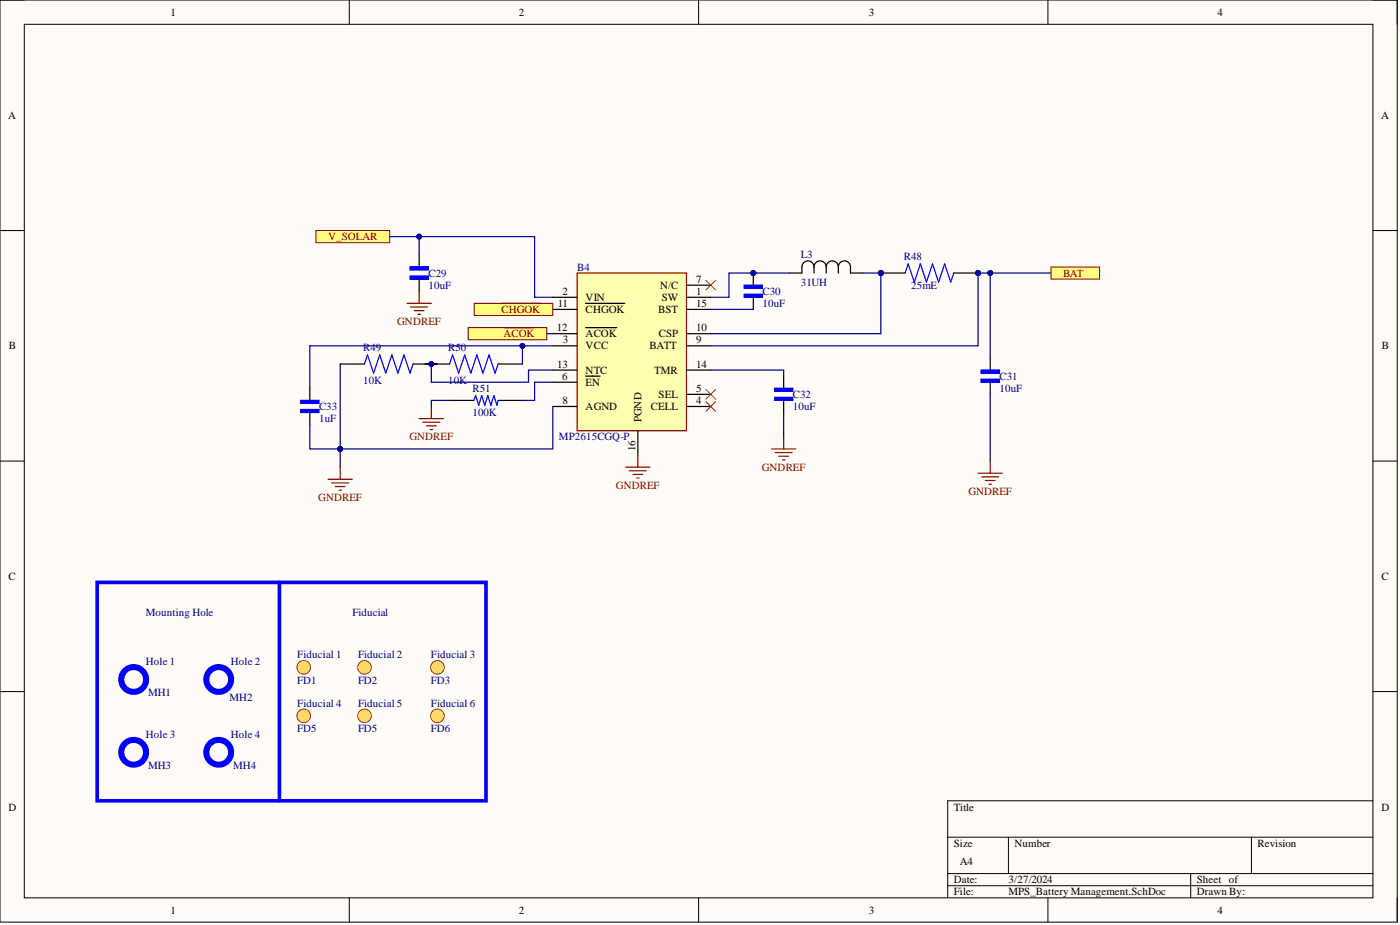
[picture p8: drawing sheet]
<svg xmlns="http://www.w3.org/2000/svg" width="292mm" height="193mm" viewBox="0 0 292 193" stroke-linecap="round" stroke-linejoin="round" font-family="sans-serif">
<defs><g id="words">
<g font-size="2.3">
<text x="35.6" y="3.3">1</text>
<text x="108.2" y="3.3">2</text>
<text x="181.3" y="3.3">3</text>
<text x="254" y="3.3">4</text>
<text x="1.7" y="24.8">A</text>
<text x="288.1" y="24.8">A</text>
<text x="145.3" y="59">7</text>
<text x="116.4" y="64">11</text>
<text x="117.4" y="61.5">2</text>
<text x="122.2" y="62.8">VIN</text>
<text x="122.2" y="65.3">CHGOK</text>
<text x="137.3" y="65.3">BST</text>
<text x="137.7" y="60.2">N/C</text>
<text x="138.1" y="62.8">SW</text>
<text x="145.3" y="61.5">1</text>
<text x="145.3" y="64">15</text>
<text x="116.2" y="69.1">12</text>
<text x="117.5" y="71.6">3</text>
<text x="122.2" y="70.4">ACOK</text>
<text x="137.5" y="70.4">CSP</text>
<text x="145.3" y="71.6">9</text>
<text x="145.3" y="69.1">10</text>
<text x="1.9" y="72.9">B</text>
<text x="116.3" y="76.7">13</text>
<text x="122.2" y="72.9">VCC</text>
<text x="122.2" y="78">NTC</text>
<text x="135.5" y="72.9">BATT</text>
<text x="136.5" y="78">TMR</text>
<text x="145.3" y="76.7">14</text>
<text x="288.3" y="72.9">B</text>
<text x="117.3" y="79.2">6</text>
<text x="122.2" y="80.5">EN</text>
<text x="137.4" y="83">SEL</text>
<text x="145.3" y="81.8">5</text>
<text x="117.4" y="84.3">8</text>
<text x="122.2" y="85.6">AGND</text>
<text x="133.8" y="88.1" transform="rotate(-90 133.8 88.1)">PGND</text>
<text x="135.8" y="85.6">CELL</text>
<text x="145.3" y="84.3">4</text>
<text x="132.6" y="94.1" transform="rotate(-90 132.6 94.1)">16</text>
<text x="1.8" y="121">C</text>
<text x="288.2" y="121">C</text>
<text x="1.8" y="169.1">D</text>
<text x="199" y="169.1">Title</text>
<text x="288.2" y="169.1">D</text>
<text x="199" y="176.7">Size</text>
<text x="211.7" y="176.7">Number</text>
<text x="262.4" y="176.7">Revision</text>
<text x="199" y="184.3">Date:</text>
<text x="200.3" y="180.5">A4</text>
<text x="210.4" y="184.3">3/27/2024</text>
<text x="249.7" y="184.3">Sheet of</text>
<text x="35.6" y="190.6">1</text>
<text x="108.2" y="190.6">2</text>
<text x="181.3" y="190.6">3</text>
<text x="199" y="186.8">File:</text>
<text x="210.4" y="186.8">MPS_Battery Management.SchDoc</text>
<text x="249.7" y="186.8">Drawn By:</text>
<text x="254" y="190.6">4</text>
</g>
<g font-size="2.3" fill="#800000">
<text x="68.4" y="50.1">V_SOLAR</text>
<text x="221.8" y="57.7">BAT</text>
<text x="104.6" y="65.3">CHGOK</text>
<text x="82.9" y="67.8">GNDREF</text>
<text x="105" y="70.4">ACOK</text>
<text x="85.4" y="91.9">GNDREF</text>
<text x="158.9" y="98.2">GNDREF</text>
<text x="66.4" y="104.5">GNDREF</text>
<text x="128.5" y="102">GNDREF</text>
<text x="202" y="103.3">GNDREF</text>
</g>
<g font-size="2.3" fill="#000080">
<text x="167.1" y="53.9">L3</text>
<text x="89.4" y="57.7">C29</text>
<text x="120.4" y="56.5">B4</text>
<text x="167.1" y="59.7">31UH</text>
<text x="188.6" y="54.3">R48</text>
<text x="89.4" y="60.2">10uF</text>
<text x="159.1" y="61.5">C30</text>
<text x="159.1" y="64">10uF</text>
<text x="190.1" y="60.2">25mE</text>
<text x="75.8" y="73.3">R49</text>
<text x="93.5" y="73.3">R50</text>
<text x="75.8" y="80.2">10K</text>
<text x="93.5" y="80.2">10K</text>
<text x="98.6" y="81.8">R51</text>
<text x="165.4" y="83">C32</text>
<text x="208.5" y="79.2">C31</text>
<text x="208.5" y="81.8">10uF</text>
<text x="66.6" y="85.6">C33</text>
<text x="66.6" y="88.1">1uF</text>
<text x="98.6" y="86.8">100K</text>
<text x="165.4" y="85.6">10uF</text>
<text x="116.6" y="91.9">MP2615CGQ-P</text>
<text x="30.4" y="128.6">Mounting Hole</text>
<text x="73.5" y="128.6">Fiducial</text>
<text x="62" y="137.4">Fiducial 1</text>
<text x="74.7" y="137.4">Fiducial 2</text>
<text x="89.9" y="137.4">Fiducial 3</text>
<text x="30.4" y="138.7">Hole 1</text>
<text x="48.2" y="138.7">Hole 2</text>
<text x="62" y="142.6">FD1</text>
<text x="74.7" y="142.6">FD2</text>
<text x="89.9" y="142.6">FD3</text>
<text x="30.9" y="145.3">MH1</text>
<text x="47.9" y="146.3">MH2</text>
<text x="62" y="147.5">Fiducial 4</text>
<text x="74.7" y="147.5">Fiducial 5</text>
<text x="89.9" y="147.5">Fiducial 6</text>
<text x="30.4" y="153.9">Hole 3</text>
<text x="48.2" y="153.9">Hole 4</text>
<text x="62" y="152.7">FD5</text>
<text x="74.7" y="152.7">FD5</text>
<text x="89.9" y="152.7">FD6</text>
<text x="30.9" y="160.5">MH3</text>
<text x="48.7" y="160.5">MH4</text>
</g>
</g></defs>
<path d="M0 0h291.5v192.4h-291.5z" fill-rule="evenodd" fill="#fffcf8"/>
<path d="M0 0h291.5v192.4h-291.5z" fill="none" stroke="#000" stroke-width=".21"/>
<path d="M5.1 5.1h281.4v182.2h-281.4z" fill-rule="evenodd" fill="#fffcf8"/>
<g fill="none" stroke="#000" stroke-width=".21">
<path d="M0 0h5.1M5.1 5.1h281.4v182.2h-281.4zM72.9 0v5.1M145.8 0v5.1M218.6 0v5.1M286.5 0h5v5.1M0 48.1h5.1M286.5 48.1h5M0 96.2h5.1M286.5 96.2h5M0 144.3h5.1M286.5 144.3h5"/>
<path d="M197.7 174.7h88.8M210.4 174.7v7.5M261.1 174.7v7.5M286.5 167.1h-88.8v20.2M72.9 187.3v5.1M145.8 187.3v5.1M197.7 182.2h88.8M197.7 184.8h88.8M218.6 187.3v5.1M248.4 182.2v5.1M291.5 187.3v5.1"/>
</g>
<path d="M120.4 57h22.8v32.9h-22.8z" fill-rule="evenodd" fill="#ffffb0"/>
<path d="M120.4 57h22.8v32.9h-22.8z" fill="none" stroke="#800000" stroke-width=".25"/>
<g fill="none" stroke="#000" stroke-width=".25">
<path d="M143.2 59.5h5.1M115.3 62h5.1M115.3 72.1h5.1M115.3 79.7h5.1M115.3 69.6h5.1M115.3 64.5h5.1M115.3 77.2h5.1M122.2 78.5h3M122.2 63.3h8.1M122.2 68.3h6.5M143.2 62h5.1M143.2 72.1h5.1"/>
<path d="M143.2 69.6h5.1M143.2 64.5h5.1M143.2 77.2h5.1M115.3 84.8h5.1M133.1 89.9v5M143.2 84.8h5.1M143.2 82.3h5.1"/>
</g>
<path d="M219.3 55.7h10.1v2.5h-10.1z" fill-rule="evenodd" fill="#ffff80"/>
<path d="M219.3 55.7h10.1v2.5h-10.1z" fill="none" stroke="#800000" stroke-width=".21"/>
<path d="M65.9 48.1h15.4v2.5h-15.4z" fill-rule="evenodd" fill="#ffff80"/>
<path d="M65.9 48.1h15.4v2.5h-15.4z" fill="none" stroke="#800000" stroke-width=".21"/>
<path d="M147.3 58.5l2 2M149.3 58.5l-2 2M147.3 81.3l2 2M147.3 83.8l2 2M149.3 81.3l-2 2M149.3 83.8l-2 2" fill="none" stroke="#f00" stroke-width=".21"/>
<path d="M30.5 141.7a2.59 2.59 0 0 0-3.8-2.2 2.59 2.59 0 0 0-.2 4.4 2.59 2.59 0 0 0 4-1.9M30.5 156.9a2.59 2.59 0 0 0-3.8-2.2 2.59 2.59 0 0 0-.2 4.4 2.59 2.59 0 0 0 4-1.9M48.2 141.7a2.59 2.59 0 0 0-3.8-2.2 2.59 2.59 0 0 0-.2 4.4 2.59 2.59 0 0 0 4-1.9M48.2 156.9a2.59 2.59 0 0 0-3.8-2.2 2.59 2.59 0 0 0-.2 4.4 2.59 2.59 0 0 0 4-1.9" fill="none" stroke="#00f" stroke-width="1.3"/>
<g fill="none" stroke="#b45f06" stroke-width=".25">
<circle cx="63.4" cy="139.2" r="1.38"/>
<circle cx="76.1" cy="139.2" r="1.38"/>
<circle cx="91.3" cy="139.2" r="1.38"/>
<circle cx="63.4" cy="149.3" r="1.38"/>
<circle cx="76.1" cy="149.3" r="1.38"/>
<circle cx="91.3" cy="149.3" r="1.38"/>
</g>
<g fill="none" stroke="#ffd966" stroke-width="1.3">
<circle cx="63.4" cy="139.2" r=".63"/>
<circle cx="76.1" cy="139.2" r=".63"/>
<circle cx="91.3" cy="139.2" r=".63"/>
<circle cx="63.4" cy="149.3" r=".63"/>
<circle cx="76.1" cy="149.3" r=".63"/>
<circle cx="91.3" cy="149.3" r=".63"/>
</g>
<path d="M20.3 121.5h81.1v45.6h-81.1zM58.3 121.5v45.6" fill="none" stroke="#00f" stroke-width=".76"/>
<g fill="none" stroke="#800000" stroke-width=".25">
<path d="M84.9 63.3h5.1M85.7 64h3.5M86.4 64.8h2.1M87.2 65.6h.5M87.5 60.8v2.5M68.4 100h5.1M71 97.5v2.5M87.5 87.3h5M88.2 88.1h3.6M89 88.8h2M89.7 89.6h.5M90 84.8v2.5"/>
<path d="M130.6 97.5h5M131.3 98.2h3.6M132.1 99h2M132.8 99.7h.5M133.1 94.9v2.6M161 93.7h5M161.7 94.4h3.6M162.5 95.2h2M163.3 95.9h.5M163.5 91.1v2.6M204.1 98.7h5M204.8 99.5h3.6"/>
<path d="M206.6 96.2v2.5M69.2 100.7h3.6M70 101.5h2M70.7 102.3h.5M205.6 100.2h2M206.3 101h.6"/>
</g>
<path d="M97.7 68.3h16.4v2.6h-16.4z" fill-rule="evenodd" fill="#ffff80"/>
<path d="M97.7 68.3h16.4v2.6h-16.4z" fill="none" stroke="#800000" stroke-width=".21"/>
<path d="M105 68.3h6.5" fill="none" stroke="#800000" stroke-width=".25"/>
<path d="M98.9 63.3h16.4v2.5h-16.4z" fill-rule="evenodd" fill="#ffff80"/>
<path d="M98.9 63.3h16.4v2.5h-16.4z" fill="none" stroke="#800000" stroke-width=".21"/>
<path d="M104.7 63.3h8.1" fill="none" stroke="#800000" stroke-width=".25"/>
<path d="M169.8 55.7a1.27 1.27 0 0 1 1.3-1.3 1.27 1.27 0 0 1 1.3 1.3M169.8 55.7a1.27 1.27 0 0 0-1.2-1.3 1.27 1.27 0 0 0-1.3 1.3v1.3h-2.5M169.8 55.7v1.3M172.4 55.7a1.27 1.27 0 0 1 1.2-1.3 1.27 1.27 0 0 1 1.3 1.3M172.4 55.7v1.3M174.9 55.7a1.27 1.27 0 0 1 1.3-1.3 1.27 1.27 0 0 1 1.2 1.3v1.3h2.6M174.9 55.7v1.3M71 75.9h5M86.2 75.9h7.6M103.9 75.9h5.1" fill="none" stroke="#000" stroke-width=".25"/>
<path d="M76 75.9l.7-1.9 1.3 3.8 1.2-3.8 1.3 3.8 1.3-3.8 1.2 3.8 1.3-3.8 1.3 3.8 .6-1.9M93.8 75.9l.6-1.9 1.3 3.8 1.3-3.8 1.2 3.8 1.3-3.8 1.3 3.8 1.2-3.8 1.3 3.8 .6-1.9" fill="none" stroke="#00f" stroke-width=".25"/>
<path d="M161.6 82.9h3.8v.6h-3.8z" fill-rule="evenodd" fill="#00f"/>
<path d="M161.6 82.9h3.8v.6h-3.8z" fill="none" stroke="#00f" stroke-width=".25"/>
<path d="M161.6 81h3.8v.6h-3.8z" fill-rule="evenodd" fill="#00f"/>
<path d="M161.6 81h3.8v.6h-3.8z" fill="none" stroke="#00f" stroke-width=".25"/>
<path d="M163.5 78.5v2.5M163.5 83.5v2.6" fill="none" stroke="#000" stroke-width=".25"/>
<path d="M204.7 79.1h3.8v.6h-3.8z" fill-rule="evenodd" fill="#00f"/>
<path d="M204.7 79.1h3.8v.6h-3.8z" fill="none" stroke="#00f" stroke-width=".25"/>
<path d="M204.7 77.2h3.8v.6h-3.8z" fill-rule="evenodd" fill="#00f"/>
<path d="M204.7 77.2h3.8v.6h-3.8z" fill="none" stroke="#00f" stroke-width=".25"/>
<path d="M206.6 74.7v2.5M206.6 79.7v2.6" fill="none" stroke="#000" stroke-width=".25"/>
<circle cx="157.2" cy="57" r=".51" fill="#000080"/>
<circle cx="157.2" cy="57" r=".51" fill="none" stroke="#000080" stroke-width=".21"/>
<path d="M155.3 61.4h3.8v.6h-3.8z" fill-rule="evenodd" fill="#00f"/>
<path d="M155.3 61.4h3.8v.6h-3.8z" fill="none" stroke="#00f" stroke-width=".25"/>
<path d="M155.3 59.5h3.8v.6h-3.8z" fill-rule="evenodd" fill="#00f"/>
<path d="M155.3 59.5h3.8v.6h-3.8z" fill="none" stroke="#00f" stroke-width=".25"/>
<path d="M157.2 57v2.5M157.2 62v2.5" fill="none" stroke="#000" stroke-width=".25"/>
<circle cx="157.2" cy="57" r=".51" fill="#000080"/>
<circle cx="157.2" cy="57" r=".51" fill="none" stroke="#000080" stroke-width=".21"/>
<path d="M85.6 57.6h3.8v.6h-3.8z" fill-rule="evenodd" fill="#00f"/>
<path d="M85.6 57.6h3.8v.6h-3.8z" fill="none" stroke="#00f" stroke-width=".25"/>
<path d="M85.6 55.7h3.8v.6h-3.8z" fill-rule="evenodd" fill="#00f"/>
<path d="M85.6 55.7h3.8v.6h-3.8z" fill="none" stroke="#00f" stroke-width=".25"/>
<path d="M87.5 53.2v2.5M87.5 58.2v2.6" fill="none" stroke="#000" stroke-width=".25"/>
<circle cx="183.8" cy="57" r=".51" fill="#000080"/>
<circle cx="183.8" cy="57" r=".51" fill="none" stroke="#000080" stroke-width=".21"/>
<circle cx="204.1" cy="57" r=".51" fill="#000080"/>
<circle cx="204.1" cy="57" r=".51" fill="none" stroke="#000080" stroke-width=".21"/>
<path d="M188.9 57l.6-1.9 1.3 3.8 1.2-3.8 1.3 3.8 1.3-3.8 1.2 3.8 1.3-3.8 1.3 3.8 .6-1.9" fill="none" stroke="#00f" stroke-width=".25"/>
<path d="M183.8 57h5.1" fill="none" stroke="#000" stroke-width=".25"/>
<circle cx="183.8" cy="57" r=".51" fill="#000080"/>
<circle cx="183.8" cy="57" r=".51" fill="none" stroke="#000080" stroke-width=".21"/>
<path d="M199 57h5.1" fill="none" stroke="#000" stroke-width=".25"/>
<circle cx="204.1" cy="57" r=".51" fill="#000080"/>
<circle cx="204.1" cy="57" r=".51" fill="none" stroke="#000080" stroke-width=".21"/>
<path d="M98.9 83.5l.3-1 .7 2 .6-2 .6 2 .7-2 .6 2 .6-2 .7 2 .2-1" fill="none" stroke="#00f" stroke-width=".25"/>
<path d="M93.8 83.5h5.1M103.9 83.5h5.1" fill="none" stroke="#000" stroke-width=".25"/>
<path d="M62.7 85.4h3.8v.7h-3.8z" fill-rule="evenodd" fill="#00f"/>
<path d="M62.7 85.4h3.8v.7h-3.8z" fill="none" stroke="#00f" stroke-width=".25"/>
<path d="M62.7 83.5h3.8v.7h-3.8z" fill-rule="evenodd" fill="#00f"/>
<path d="M62.7 83.5h3.8v.7h-3.8z" fill="none" stroke="#00f" stroke-width=".25"/>
<path d="M64.6 81v2.5M64.6 86.1v2.5" fill="none" stroke="#000" stroke-width=".25"/>
<path d="M115.3 72.1h-6.3v3.8M148.3 64.5h8.9M163.5 86.1v5M206.6 82.3v13.9" fill="none" stroke="#000080" stroke-width=".25"/>
<circle cx="109" cy="72.1" r=".51" fill="#000080"/>
<circle cx="109" cy="72.1" r=".51" fill="none" stroke="#000080" stroke-width=".21"/>
<path d="M109 72.1h-44.4v8.9M115.3 79.7h-3.8v3.8h-2.5" fill="none" stroke="#000080" stroke-width=".25"/>
<circle cx="109" cy="72.1" r=".51" fill="#000080"/>
<circle cx="109" cy="72.1" r=".51" fill="none" stroke="#000080" stroke-width=".21"/>
<path d="M206.6 57v17.7" fill="none" stroke="#000080" stroke-width=".25"/>
<circle cx="206.6" cy="57" r=".51" fill="#000080"/>
<circle cx="206.6" cy="57" r=".51" fill="none" stroke="#000080" stroke-width=".21"/>
<path d="M164.8 57h-12.7v5h-3.8M148.3 77.2h15.2v1.3" fill="none" stroke="#000080" stroke-width=".25"/>
<circle cx="157.2" cy="57" r=".51" fill="#000080"/>
<circle cx="157.2" cy="57" r=".51" fill="none" stroke="#000080" stroke-width=".21"/>
<path d="M93.8 83.5h-3.8v1.3M115.3 84.8v8.9h-44.3v3.8" fill="none" stroke="#000080" stroke-width=".25"/>
<circle cx="71" cy="93.7" r=".51" fill="#000080"/>
<circle cx="71" cy="93.7" r=".51" fill="none" stroke="#000080" stroke-width=".21"/>
<path d="M71 75.9v17.8" fill="none" stroke="#000080" stroke-width=".25"/>
<circle cx="71" cy="93.7" r=".51" fill="#000080"/>
<circle cx="71" cy="93.7" r=".51" fill="none" stroke="#000080" stroke-width=".21"/>
<path d="M64.6 88.6v5.1h6.4" fill="none" stroke="#000080" stroke-width=".25"/>
<circle cx="71" cy="93.7" r=".51" fill="#000080"/>
<circle cx="71" cy="93.7" r=".51" fill="none" stroke="#000080" stroke-width=".21"/>
<path d="M88.7 75.9h1.3" fill="none" stroke="#000080" stroke-width=".25"/>
<circle cx="90" cy="75.9" r=".51" fill="#000080"/>
<circle cx="90" cy="75.9" r=".51" fill="none" stroke="#000080" stroke-width=".21"/>
<path d="M91.3 75.9h-1.3v3.8h20.3v-2.5h5" fill="none" stroke="#000080" stroke-width=".25"/>
<circle cx="90" cy="75.9" r=".51" fill="#000080"/>
<circle cx="90" cy="75.9" r=".51" fill="none" stroke="#000080" stroke-width=".21"/>
<path d="M87.5 49.4v3.8M114.1 69.6h1.2" fill="none" stroke="#000080" stroke-width=".25"/>
<circle cx="87.5" cy="49.4" r=".51" fill="#000080"/>
<circle cx="87.5" cy="49.4" r=".51" fill="none" stroke="#000080" stroke-width=".21"/>
<path d="M81.3 49.4h30.2v12.6h3.8" fill="none" stroke="#000080" stroke-width=".25"/>
<circle cx="87.5" cy="49.4" r=".51" fill="#000080"/>
<circle cx="87.5" cy="49.4" r=".51" fill="none" stroke="#000080" stroke-width=".21"/>
<path d="M183.8 57v12.6h-35.5" fill="none" stroke="#000080" stroke-width=".25"/>
<circle cx="183.8" cy="57" r=".51" fill="#000080"/>
<circle cx="183.8" cy="57" r=".51" fill="none" stroke="#000080" stroke-width=".21"/>
<path d="M180 57h3.8" fill="none" stroke="#000080" stroke-width=".25"/>
<circle cx="183.8" cy="57" r=".51" fill="#000080"/>
<circle cx="183.8" cy="57" r=".51" fill="none" stroke="#000080" stroke-width=".21"/>
<path d="M219.3 57h-15.2v15.1h-55.8" fill="none" stroke="#000080" stroke-width=".25"/>
<circle cx="204.1" cy="57" r=".51" fill="#000080"/>
<circle cx="204.1" cy="57" r=".51" fill="none" stroke="#000080" stroke-width=".21"/>
<circle cx="206.6" cy="57" r=".51" fill="#000080"/>
<circle cx="206.6" cy="57" r=".51" fill="none" stroke="#000080" stroke-width=".21"/>
<use href="#words"/>
</svg>
